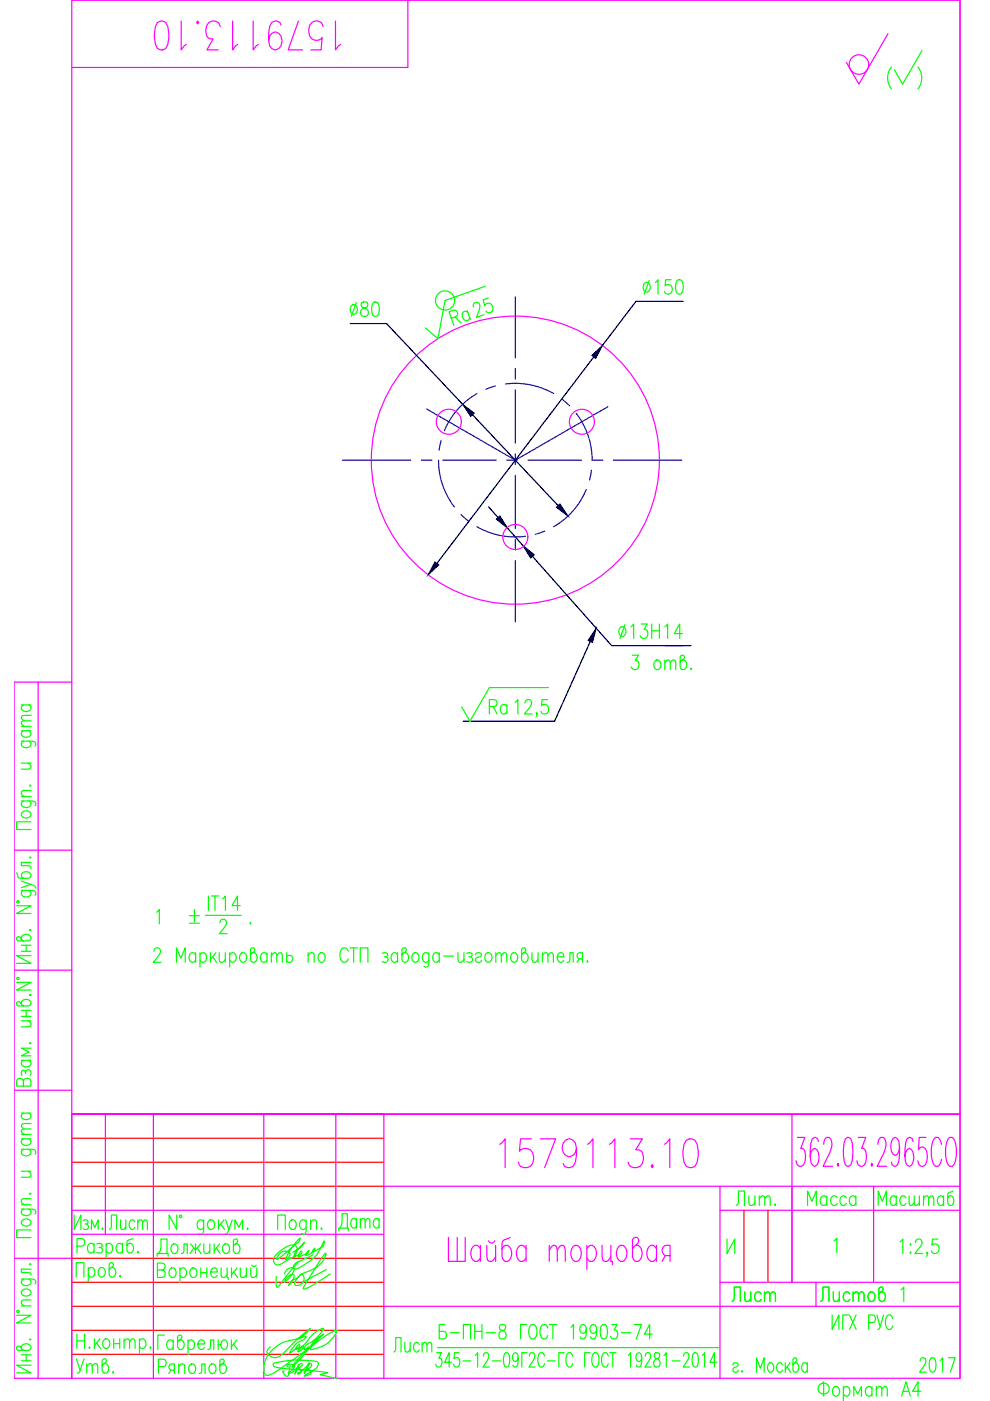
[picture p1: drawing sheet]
<svg xmlns="http://www.w3.org/2000/svg" width="210mm" height="297mm" viewBox="0 0 210 297" stroke-linecap="round" stroke-linejoin="round" font-family="sans-serif">
<defs><g id="words">
<g font-size="10.1" fill="#f0f">
<text x="31.4" y="11.6">1579113.10</text>
<text x="104.8" y="248.7">1579113.10</text>
</g>
<text font-size="8.4" fill="#0f0" x="187" y="20.1">( )</text>
<text font-size="7.1" fill="#0f0" x="70.6" y="262.1">Дата</text>
<g font-size="6.6" fill="#0f0">
<text x="73" y="68.4">80</text>
<text x="93.8" y="70.2">Ra</text>
<text x="132.6" y="143.2">3 отв.</text>
<text x="102.7" y="152.8">Ra</text>
<text x="32.1" y="197.2">1 %%P .</text>
<text x="154.9" y="256.8">Лит.</text>
<text x="170" y="256.8">Масса</text>
<text x="184.9" y="256.8">Масштаб</text>
<text x="154.2" y="277.3">Лист</text>
<text x="172.9" y="277.3">Листов</text>
<text x="82.2" y="287.9">Лист</text>
<text x="14.8" y="292.5">Утв.</text>
<text x="193.7" y="292.1">2017</text>
</g>
<g font-size="6.2" fill="#0f0">
<text x="135.1" y="63.5">150</text>
<text x="129.8" y="136.5">13H14</text>
<text x="21.9" y="261.8">Лист</text>
<text x="91.7" y="285">Б-ПН-8 ГОСТ 19903-74</text>
</g>
</g></defs>
<g fill="none" stroke="#f0f" stroke-width=".25">
<path d="M86.5 .1v14.2h-71.3M188.3 7.1l-6.2 10.7-2.6-4.6M203.5 .1v292.1M8.1 144.6v147.6M15.2 144.6h-12.2v147.6h200.5M3 180.3h12.2M3 205.7h12.2M3 231.1h12.2M22.3 236.2v25.5M32.5 236.2v56M55.9 236.2v56M71.2 236.2v56"/>
<path d="M81.4 236.2v56M167.9 236.2v35.7M203.5 236.2h-188.3h66.2h-66.2v56v-292.1h188.3v292.1M203.5 236.2h-188.3h188.3M15.2 256.6h66.2M81.4 251.5h122.1M152.7 256.6h50.8M152.7 251.5v40.7M169.1 241.2h1.5l-.8 2.3h.4a3.2 3.2 0 0 1 .2 3.5l-.5 .3h-.4l-.4-.3-.3-.9M173.5 242l-.1-.5-.5-.3h-.2l-.5 .3a10.4 10.4 0 0 0-.3 4.9l.3 .6 .6 .3a2.37 2.37 0 0 0 .7-2.9l-.3-.6-.5-.3-.5 .3-.3 .6-.1 .8M174.7 242.6a1.76 1.76 0 0 1 .5-1.4h.6a2.01 2.01 0 0 1 .4 2.3l-1.7 3.8h2M177.7 246.7l.1 .3-.1 .3-.2-.3z"/>
<path d="M179.2 241.5l.5-.3h.3l.4 .3a8.8 8.8 0 0 1 0 5.5l-.4 .3h-.3l-.5-.3a8.8 8.8 0 0 1 0-5.5zM182 241.2h1.6l-.9 2.3h.4a3.2 3.2 0 0 1 .2 3.5l-.5 .3a1.04 1.04 0 0 1-1.1-1.2M184.8 246.7l.2 .3-.2 .3-.1-.3zM185.2 251.5v20.4M186.1 242.6a1.68 1.68 0 0 1 .6-1.4h.6a1.98 1.98 0 0 1 .4 2.3l-1.7 3.8h2M190.7 243.2l-.1 .9-.3 .6-.6 .2a2.38 2.38 0 0 1-.7-2.9l.3-.5 .4-.3 .6 .3a8.1 8.1 0 0 1 0 5.5l-.4 .3h-.3l-.5-.3-.1-.6M193.6 242l-.1-.5-.5-.3h-.3l-.4 .3a10.7 10.7 0 0 0-.3 4.9l.3 .6 .6 .3a2.38 2.38 0 0 0 .7-2.9l-.3-.6-.6-.3-.4 .3-.3 .6-.1 .8M196.3 241.2h-1.4l-.2 2.6 .2-.3 .4-.3h.4a2.25 2.25 0 0 1 .9 2.3l-.1 .9-.3 .6-.5 .3h-.4l-.4-.3-.3-.9M199.6 242.6a1.26 1.26 0 0 0-1.3-1.4 5.6 5.6 0 0 0-.6 5.2l.6 .9a1.26 1.26 0 0 0 1.3-1.5M201.3 241.2a1.25 1.25 0 0 1 1.3 1.4 5.4 5.4 0 0 1-.7 4.7 1.25 1.25 0 0 1-1.3-1.5 5.4 5.4 0 0 1 .7-4.6zM3 266.8h12.2M15.2 261.7h66.2"/>
<path d="M81.4 277h122.1M95.1 262.3v5.1h3.5v-5.1M96.9 262.3v5.1M101.9 264.8l-.7-.8h-.5a2.09 2.09 0 0 0 0 3.4h.5l.7-.7M101.9 264v3.4M103.2 264v2.5l.2 .7 .3 .2h.5l.9-.9M103.6 263.1l.5 .5h.3l.5-.5M105.1 264v3.4M108.1 262.3l-1.5 .8-.2 .5v2.9a.93 .93 0 0 0 .6 .8 .93 .93 0 0 0 1-.1 2.18 2.18 0 0 0-.4-3.2h-.5l-.7 .8M111.5 264.8l-.7-.8h-.5a2.11 2.11 0 0 0 0 3.4h.5l.7-.7M111.5 264v3.4M116.5 265l.8-1h.3l.4 .3 .2 .7v2.4"/>
<path d="M116.5 264v3.4M118.2 265l.8-1h.3l.4 .3 .1 .7v2.4M121.5 264.3l.4-.3h.5a2.11 2.11 0 0 1 0 3.4h-.5a2.17 2.17 0 0 1-.4-3.1zM124.4 264.8l.7-.8h.5a2.11 2.11 0 0 1 0 3.4h-.5l-.7-.7M124.4 264v5.1M127.7 264v2.5l.1 .7 .4 .2h.5l.8-.9M129.5 264v3.4h.4v.8M131.2 264.3l.4-.3h.5a2.09 2.09 0 0 1 0 3.4h-.5a2.18 2.18 0 0 1-.4-3.1zM134.8 264h.5a2.11 2.11 0 0 1 0 3.4 1.02 1.02 0 0 1-1.2-.9v-3.7l.5-.5h.5l.2 .3a1.25 1.25 0 0 1-.9 1.7l-.3 .5M139.2 264.8l-.7-.8h-.5a2.09 2.09 0 0 0 0 3.4h.5l.7-.7M139.2 264v3.4M141.1 266.2l-.7 1.2"/>
<path d="M142.1 266.2h-1a1.21 1.21 0 0 1-.7-1.1 1.21 1.21 0 0 1 .7-1.1h1v3.4M152.7 271.9h50.8"/>
<circle cx="182.1" cy="13.7" r="2.07"/>
<circle cx="95.2" cy="89.4" r="2.65"/>
<circle cx="109.3" cy="97.6" r="30.5"/>
<circle cx="123.4" cy="89.4" r="2.65"/>
<circle cx="109.3" cy="113.8" r="2.65"/>
</g>
<g fill="none" stroke="#00f" stroke-width=".25">
<path d="M109.3 62.9v13M109.3 78.1v2.3M72.6 97.6h14.5M89.3 97.6h2.3M93 97.6a16.2 16.2 0 0 0 3.3 9.9M93.5 93.4l-.4 2M93.9 97.6h11.3M101.1 83.5a16.2 16.2 0 0 0-6.9 7.8M105 81.8l-2 .7M107.1 81.4a16.1 16.1 0 0 1 10.3 2.1M107.5 97.6h2.2M109.3 82.7v11.3"/>
<path d="M109.3 96.2v2.3M112 97.6h11.3M119.2 84.6l1.6 1.4M122.2 87.6a16.4 16.4 0 0 1 3.4 10h2.2M125.4 99.7l-.4 2.1M128.9 86.2l-19.6 11.4-18.8-10.9M130.1 97.6h14.4M97.7 109.1l1.6 1.4M101.1 111.7a16.1 16.1 0 0 0 10.3 2M109.3 100.8v11.3M109.3 114.3v2.3M109.3 118.9v12.9"/>
<path d="M115.5 112.6l-2 .7M124.3 103.8a16.3 16.3 0 0 1-6.9 7.9"/>
</g>
<path d="M74.3 68.6h7.6l16.2 17.1M125.9 75.7l-33.3 43.8M144.9 63.9h-10.1l-7.1 9.3M100.2 87.9l18.1 19.3M103.6 107.5l2 2.2M107.6 112l3.3 3.7M112.9 118l16.8 18.9h15M125.2 136l-7.6 16.9h-19.4" fill="none" stroke="#000" stroke-width=".25"/>
<g fill="none" stroke="#0f0" stroke-width=".25">
<path d="M102.9 60.7l-8.5 3-1.5 8.1-2.7-2.3M103.5 63.2l-1.1 .3 .4 1.3a.89 .89 0 0 1 1-.5 .89 .89 0 0 1 .7 .8 .83 .83 0 0 1-.4 1.1 .83 .83 0 0 1-1.1-.2M4.5 157.1l2.8 .2 .3 .3-.2 .6M4.5 154.9h2.1M4.5 154h2.1M4.5 149.5h2.1M5 157.1a.68 .68 0 0 0-.5 .7 .68 .68 0 0 0 .5 .6 1.02 1.02 0 0 0 1.6-.8l-.5-.5M5 154.9a.68 .68 0 0 0-.5 .7 .68 .68 0 0 0 .5 .6 .92 .92 0 0 0 1.1 .1 .92 .92 0 0 0 .3-1.1l-.3-.3M5 149.5a.68 .68 0 0 0-.5 .6 .68 .68 0 0 0 .5 .6 .92 .92 0 0 0 1.1 .1 .92 .92 0 0 0 .3-1.1l-.3-.2M6.6 152.8l-1.9 .1-.2 .5 .6 .6M6.6 151.7l-1.9 .1-.2 .4 .6 .6M111.3 149.1l.2-.6 .7-.2a.95 .95 0 0 1 .2 1.6l-1.2 1.5h1.6"/>
<path d="M113.9 151.2l-.1 .2-.2-.2 .2-.1a.64 .64 0 0 1-.2 .9M116.1 148.3h-1.2l-.1 1.3a.89 .89 0 0 1 1.1-.1 .89 .89 0 0 1 .4 1 .83 .83 0 0 1-.7 .9 .83 .83 0 0 1-.9-.6M116.3 145.8h-12.5l-4.2 7.1-1.7-3M4.5 169.8l2.8 .1 .3 .4-.2 .6M4.5 168.9h2.1M4.5 161.8h2.1M4.7 172.3a1.09 1.09 0 0 1 1.1-.4 1.09 1.09 0 0 1 .8 .9 1.07 1.07 0 0 1-1.2 .6 1.07 1.07 0 0 1-.9-.9zM5 169.8a.68 .68 0 0 0-.5 .7 .68 .68 0 0 0 .5 .6 1.02 1.02 0 0 0 1.6-.8l-.5-.5M6 161.8l.6 .6-.2 .6-1.9 .1M6.3 166.6l.1-.2 .2 .2-.2 .1zM6.6 174.2h-3.1v1.7h3.1M6.6 167.6l-1.9 .1-.2 .6 .6 .6"/>
<path d="M3.5 192h3.1l-3.1 1.7h3.1M3.5 185.1l.4 1 2.1 .1a.66 .66 0 0 0 .6-.6 .66 .66 0 0 0-.5-.7 .93 .93 0 0 0-1.1 0 .93 .93 0 0 0-.3 1.1l.3 .2M4.5 199a1.02 1.02 0 0 1 1-.9 1.02 1.02 0 0 1 1.1 .9l-.6 .5h-2.2l-.3-.4v-.3l.4-.2 .3 .1 .8 .8M4.5 188.8l2.8 .1 .3 .3-.2 .6M4.5 186.8l2.1 .7-2.1 .7M5 188.8a.68 .68 0 0 0-.5 .6 .68 .68 0 0 0 .5 .7 1.02 1.02 0 0 0 1.6-.9l-.5-.4M6.3 197.2l.1-.2 .2 .2-.2 .1zM6.3 181.8l.1-.1 .2 .1-.2 .1zM6.6 187.5l.5 .2 .5 .6M6.6 182.8h-2.1v.7l1.9 .2 .2 .4M3.5 208.3h3.1l-3.1 1.6h3.1M4.5 212.8a1.02 1.02 0 0 1 1-.9 1.02 1.02 0 0 1 1.1 .9l-.6 .5h-2.2l-.3-.4v-.3l.4-.2 .3 .1 .8 .8"/>
<path d="M4.5 216.4h2.1M4.5 214.2h2.1M4.5 215.5h2.1M4.5 200.4h2.1M4.5 201.7h2.1M5.5 200.4v1.3M5.5 214.2v1.3M6 216.4l.6 .6-.2 .6-1.9 .1M6.3 211l.1-.2 .2 .2-.2 .1zM6.6 202.6h-3.1l3.1 1.7h-3.1M32.6 201.7l.3-.6 .7-.1a.96 .96 0 0 1 .1 1.6l-1.2 1.4h1.7M37.4 204v-3l.9 2.2 1-2.2v3"/>
<path d="M41.5 202.4a.68 .68 0 0 0-.7-.4 .68 .68 0 0 0-.6 .4 .92 .92 0 0 0-.1 1.2 .92 .92 0 0 0 1.1 .3l.3-.3M41.5 202v2M42.4 202.4a.68 .68 0 0 1 .6-.4 .68 .68 0 0 1 .7 .4 1.02 1.02 0 0 1-.8 1.6l-.5-.4M42.4 202v3M44.6 202v2M45.1 202.9l.8 1.1M45.8 202l-1.2 1.4M46.5 202l.1 1.9 .6 .1 .6-.6M47.8 202v2M48.7 202.4a.68 .68 0 0 1 .6-.4 .68 .68 0 0 1 .7 .4 1.02 1.02 0 0 1-.8 1.6l-.5-.4M48.7 202v3M51.1 202.1a.65 .65 0 0 1 1.1 .3 1.02 1.02 0 0 1-.8 1.6 1.2 1.2 0 0 1-.3-1.9z"/>
<path d="M53.6 202a1.02 1.02 0 0 1 .9 1 1.02 1.02 0 0 1-.9 1l-.5-.6v-2.1l.4-.3h.3l.2 .4-.1 .3-.8 .7M56.6 202.4a.68 .68 0 0 0-.6-.4 .68 .68 0 0 0-.7 .4 .92 .92 0 0 0 0 1.2 .92 .92 0 0 0 1.1 .3l.2-.3M56.6 202v2M57.5 202.6l.6-.6 .5 .1 .1 1.9M57.5 202v2M58.7 202.6l.6-.6 .4 .1 .2 1.9M60.8 202.9a.75 .75 0 0 1 1.2 0 .75 .75 0 0 1-.4 1.1h-.5l-.3-.3M60.8 202v2M65.3 202.6l.6-.6 .6 .1 .1 1.9M65.3 202v2M67.8 202.1a.65 .65 0 0 1 1 .3 1.02 1.02 0 0 1-.8 1.6 1.2 1.2 0 0 1-.2-1.9zM73.8 201.7a.82 .82 0 0 0-.8-.8 .82 .82 0 0 0-.8 .8 1.93 1.93 0 0 0 .6 2.3 .87 .87 0 0 0 1-.7"/>
<path d="M74.2 201h1.6M75 201v3M76.4 204v-3h1.6v3M81 202.1a.74 .74 0 0 1 1.2 .3l-.3 .5h-.4M81.9 202.9a.6 .6 0 0 1 .4 .5 .6 .6 0 0 1-.4 .6l-.9-.1M84.3 202.4a.68 .68 0 0 0-.6-.4 .68 .68 0 0 0-.7 .4 .92 .92 0 0 0 0 1.2 .92 .92 0 0 0 1.1 .3l.2-.3M84.3 202v2M85.7 202a1.02 1.02 0 0 1 .9 1 1.02 1.02 0 0 1-.9 1l-.5-.6v-2.1l.4-.3h.3l.3 .4-.2 .3-.8 .7M87.7 202.1a.65 .65 0 0 1 1 .3 1.02 1.02 0 0 1-.8 1.6 1.2 1.2 0 0 1-.2-1.9zM90.9 202.4a.68 .68 0 0 0-.6-.4 .68 .68 0 0 0-.6 .4 1.02 1.02 0 0 0 .8 1.6l.4-.4M90.9 202l-.1 2.8-.3 .2-.6-.1M93.1 202.4a.67 .67 0 0 0-.6-.4 .67 .67 0 0 0-.6 .4 1.02 1.02 0 0 0 .8 1.6l.4-.4"/>
<path d="M93.1 202v2M94.1 202.7h2.1M97.1 202l.1 1.9 .6 .1 .6-.6M98.4 202v2M99 202.1a.74 .74 0 0 1 1.1 .3l-.3 .5h-.4M99.8 202.9a.6 .6 0 0 1 .4 .5 .6 .6 0 0 1-.4 .6l-.8-.1M100.8 202.4a.68 .68 0 0 1 .7-.4 .68 .68 0 0 1 .6 .4l-.4 .5-.5 .1a.56 .56 0 0 0-.3 .9 .73 .73 0 0 0 1.2-.3M103.1 202.1a.65 .65 0 0 1 1.1 .3 1.02 1.02 0 0 1-.8 1.6 1.2 1.2 0 0 1-.3-1.9zM105.1 202.6l.6-.6 .5 .1 .1 1.9M105.1 202v2M106.3 202.6l.6-.6 .4 .1 .2 1.9M108.6 202.1a.64 .64 0 0 1 1.1 .3 1.02 1.02 0 0 1-.9 1.6 1.2 1.2 0 0 1-.2-1.9z"/>
<path d="M111.1 202a1.02 1.02 0 0 1 .9 1 1.02 1.02 0 0 1-.9 1l-.5-.6v-2.1l.3-.3h.4l.2 .4-.1 .3-.8 .7M112.8 202l.1 1.9 .6 .1 .6-.6M114.1 202v2M115 202.6l.6-.6 .5 .1 .1 1.9M115 202v2M116.2 202.6l.6-.6 .4 .1 .1 1.9M118.2 202.9h1.3a.68 .68 0 0 0-.4-.9 .68 .68 0 0 0-.8 .4 1.02 1.02 0 0 0 .8 1.6l.4-.4M120.2 204l.5-.1 .1-1.9h.7v2M122.8 203.3l-.5 .7M123.5 203.3l-.9-.1a.68 .68 0 0 1 .2-1.2h.7v2M124.6 203.7l.1 .2-.1 .1-.2-.1zM4.5 224.8h2.1"/>
<path d="M4.5 236h2.1M5 236a.68 .68 0 0 0-.5 .6 .68 .68 0 0 0 .5 .7 .92 .92 0 0 0 1.1 0 .92 .92 0 0 0 .3-1.1l-.3-.2M5 229.2a.75 .75 0 0 0-.8-.6 .75 .75 0 0 0-.7 .6v1.1h3.1v-1.1a.83 .83 0 0 0-.8-.6 .83 .83 0 0 0-.8 .6v1.1M5 224.8l-.5 .5a1.02 1.02 0 0 0 1 .9 1.02 1.02 0 0 0 1.1-.9l-.5-.5M5.4 227.2a.6 .6 0 0 1 .6-.4 .6 .6 0 0 1 .6 .4l-.2 .9M5.4 227.6v-.4l-.4-.3a.73 .73 0 0 0-.3 1.2M6.3 221.2l.1-.1 .2 .1-.2 .1zM6.6 239.4l-1.9 .1-.2 .4 .6 .6M6.6 238.2l-1.9 .1-.2 .5 .6 .6M6.6 222.2h-2.1l1.6 .9-1.6 .8h2.1M4.5 256.3l2.8 .2 .3 .3-.2 .6M4.5 243.7l2.8 .1 .3 .3-.2 .6"/>
<path d="M4.5 255.4h2.1M4.5 248.3h2.1M4.5 241.5h2.1M4.5 240.5h2.1M4.7 258.8a1.09 1.09 0 0 1 1.1-.3 1.09 1.09 0 0 1 .8 .9 1.07 1.07 0 0 1-1.2 .6 1.07 1.07 0 0 1-.9-1zM5 256.3a.68 .68 0 0 0-.5 .7 .68 .68 0 0 0 .5 .6 1.02 1.02 0 0 0 1.6-.8l-.5-.5M5 243.7a.68 .68 0 0 0-.5 .6 .68 .68 0 0 0 .5 .6 1.02 1.02 0 0 0 1.6-.8l-.5-.4M5 241.5a.68 .68 0 0 0-.5 .6 .68 .68 0 0 0 .5 .6 .92 .92 0 0 0 1.1 .1 .92 .92 0 0 0 .3-1.1l-.3-.2M6 248.3l.6 .6-.2 .6-1.9 .1M6.3 253.1l.1-.1 .2 .1-.2 .1zM6.6 254.1l-1.9 .2-.2 .5 .6 .6M15.7 257.6v3.1l1.4-3.1v3.1"/>
<path d="M17.7 258.8a.61 .61 0 0 1 1 .3l-.3 .4h-.3M18.4 259.5a.62 .62 0 0 1 .4 .6 .62 .62 0 0 1-.4 .6l-.7-.2M37.5 257.6v3.1l-1.6-3.1v3.1M43.2 259.1l-.3-.3a.65 .65 0 0 0-1 .3 1.03 1.03 0 0 0 .8 1.6l.5-.5M43.2 258.6l-.1 2.8-.4 .3-.6-.2M44.3 258.8a.65 .65 0 0 1 1.1 .3 1.03 1.03 0 0 1-.8 1.6 1.2 1.2 0 0 1-.3-1.9zM46.3 258.6v2.1M46.8 259.5l.8 1.2M47.5 258.6l-1.2 1.5M47.8 258.6l.7 2.1 .7-2.1M61.6 258.8a.65 .65 0 0 1 1.1 .3 1.03 1.03 0 0 1-.8 1.6 1.2 1.2 0 0 1-.3-1.9zM64.9 259.1l-.2-.3a.65 .65 0 0 0-1.1 .3 1.03 1.03 0 0 0 .8 1.6l.5-.5"/>
<path d="M64.9 258.6l-.1 2.8-.4 .3-.5-.2M65.8 259.2l.6-.6 .6 .2 .1 1.9M65.8 258.6v2.1M3.5 278.9h3.1l-3.1 1.6h3.1M4.5 271.2l2.8 .1 .3 .3-.2 .6M4.5 276.9h2.1M4.7 273.6a1.09 1.09 0 0 1 1.1-.3 1.09 1.09 0 0 1 .8 .9 1.07 1.07 0 0 1-1.2 .6 1.07 1.07 0 0 1-.9-.9zM5 271.2a.68 .68 0 0 0-.5 .6 .68 .68 0 0 0 .5 .7 1.02 1.02 0 0 0 1.6-.9l-.5-.4M6.3 268l.1-.1 .2 .1-.2 .2zM6.6 260.8h-3.1v1.6h3.1M6.6 275.6l-1.9 .1-.2 .6 .6 .6M6.6 269.1h-2.1v.7l1.9 .1 .2 .5"/>
<path d="M16.2 270.8v-3.1h1.6v3.1M16.3 264.2h1.1a.83 .83 0 0 0 .6-.8 .83 .83 0 0 0-.6-.8h-1.1v3.1M18.7 269.2a.68 .68 0 0 1 .7-.5 .68 .68 0 0 1 .6 .5 1.02 1.02 0 0 1-.8 1.6l-.5-.5M18.7 268.7v3.1M19.4 260.7v-2.1l.7 1.6 .7-1.6v2.1M19.9 264.1l-.4-.5a1.02 1.02 0 0 0-1 1 1.02 1.02 0 0 0 1 1.1l.4-.5M19.9 263.6v2.1M20.5 263.8a.73 .73 0 0 1 1.2 .3l-.4 .4h-.3M21.2 268.9a.65 .65 0 0 1 1 .3 1.02 1.02 0 0 1-.8 1.6 1.2 1.2 0 0 1-.2-1.9zM21.3 264.5a.6 .6 0 0 1 .5 .6 .6 .6 0 0 1-.5 .6l-.8-.2M22.5 264.1l.5-.5a1.02 1.02 0 0 1 .9 1 1.02 1.02 0 0 1-.9 1.1l-.5-.5M22.5 263.6v3.1"/>
<path d="M23.6 268.7a1.02 1.02 0 0 1 1 1.1 1.02 1.02 0 0 1-1 1l-.5-.6v-2.2l.4-.3h.3l.3 .5-.1 .2-.9 .8M25.5 270.5l.1 .1-.1 .2-.1-.2zM26 264.1l-.5-.5a1.03 1.03 0 0 0-.9 1 1.03 1.03 0 0 0 .9 1.1l.5-.5M26 263.6v2.1M28.1 262.6l-1.1 .4-.1 2.1a.66 .66 0 0 0 .6 .6 .66 .66 0 0 0 .7-.5 1.03 1.03 0 0 0-.8-1.6l-.5 .5M29.2 265.4l.2 .1-.2 .2-.1-.2zM33.3 266.3v-.5h2.3v.5M33.4 269.2h1a.83 .83 0 0 1 .6 .8 .83 .83 0 0 1-.6 .8h-1v-3h1a.74 .74 0 0 1 .6 .7 .74 .74 0 0 1-.6 .7M33.5 265.8a3.1 3.1 0 0 0 .6-3.1h1.3v3.1M36.2 269a.65 .65 0 0 1 1 .2 1.02 1.02 0 0 1-.8 1.6 1.19 1.19 0 0 1-.2-1.8zM36.6 263.9a.65 .65 0 0 1 1 .3 1.03 1.03 0 0 1-.8 1.6 1.2 1.2 0 0 1-.2-1.9zM38.2 269.2a.68 .68 0 0 1 .6-.4 .68 .68 0 0 1 .6 .4 1.02 1.02 0 0 1-.8 1.6l-.4-.4"/>
<path d="M38.2 268.8v3.1M38.4 265.8l.5-.2 .1-1.9h.7v2.1M40.4 263.7l1.1 1.3 1-1.3M40.6 269a.65 .65 0 0 1 1 .2 1.02 1.02 0 0 1-.8 1.6 1.19 1.19 0 0 1-.2-1.8zM41.1 264.6l-.8 1.2M41.5 263.7v2.1M41.8 264.6l.8 1.2M42.6 269.8h1.2M42.6 268.8v2M43.2 263.7l.1 1.9 .6 .2 .6-.6M43.8 268.8v2M44.5 263.7v2.1"/>
<path d="M44.7 269.7h1.4a.68 .68 0 0 0-.5-.8 .68 .68 0 0 0-.8 .3 1.02 1.02 0 0 0 .8 1.6l.5-.4M45.4 263.7v2.1M45.9 264.6l.8 1.2M46.6 263.7l-1.2 1.5M46.9 268.8l.1 1.9 .6 .1 .6-.5M47.5 263.9a.65 .65 0 0 1 1.1 .3 1.03 1.03 0 0 1-.9 1.6 1.2 1.2 0 0 1-.2-1.9zM48.2 268.8v2h.2v.5M48.5 260.7l-.2 .6-.6 .4M49.1 268.8v2M49.6 269.7l.8 1.1M49.8 260.7v-2.1l.8 1.6 .8-1.6v2.1M50 263.7a1.02 1.02 0 0 1 .9 1 1.02 1.02 0 0 1-.9 1.1l-.5-.6v-2.2l.3-.3h.4l.2 .4-.1 .3-.8 .8"/>
<path d="M50.2 268.8l-1.1 1.5M50.9 268.8l.2 1.9 .5 .1 .6-.5M52.2 268.8v2M52.5 260.4l.1 .1-.1 .2-.1-.2zM53.2 268.8l.1 1.9 .6 .1 .5-.5M53.4 268.2a.5 .5 0 0 0 .5 .3 .5 .5 0 0 0 .4-.3M54.4 268.8v2M58.9 260.7v-3.1h1.6v3.1M59.5 265.6a1.23 1.23 0 0 1 2 .4l-.6 .9-.2 .2-.1-.1a11.9 11.9 0 0 1 3-4.5l-.4 .9-3.6 3-.9 .6 .2-.6zM60.3 270.1a1.52 1.52 0 0 1 2-1.2 4.5 4.5 0 0 1-1.9 2.9h-.1a1.96 1.96 0 0 1 1.9-1.5h.1a2.81 2.81 0 0 1-1.1 2.2l.5-.8 1.3-.7 .5-.5a.46 .46 0 0 1 .6-.3 .46 .46 0 0 1 .3 .5 1.35 1.35 0 0 1-.4 1.5 1.35 1.35 0 0 1-1.5 .1 3.2 3.2 0 0 1 2.1-2.5 5.9 5.9 0 0 0 4.5-3.8l-.1-.3-1.7 2.4-2.9 4.7-.1 .4 .1 .1a11.5 11.5 0 0 0 4.1-2.2l1.6-1M62.1 265.5a4.6 4.6 0 0 0 2.5-2.1l-.3 .2a5.6 5.6 0 0 0-2.1 3l.1 .1a2.47 2.47 0 0 0 .5-2.4 1.79 1.79 0 0 0-2.4 .2l-1.7 1.4a1.26 1.26 0 0 0-.7 1.2 1.26 1.26 0 0 0 .8 1.1 5.5 5.5 0 0 0 2.6-1.3l2.3-1 .3-.2-.1-.4-.5 .6-.2 .5 1.3-.4a1.01 1.01 0 0 0 1-.9l-.3 .3a.58 .58 0 0 0-.3 .8 2.28 2.28 0 0 0 1.9-1.6l-.6 .9 1.3-.7a1.48 1.48 0 0 0 1.2-1.7v.1a9.2 9.2 0 0 1-6.3 5.9l-.2-.3a1.45 1.45 0 0 1 1.3-1.4l2.8-1.3M63.4 267.4l-4.6 5.5-.3-.8 .1-1.4"/>
<path d="M68.2 260.4l.1 .1-.1 .2-.1-.2zM69.2 269.2l-5.2 2.8M154.1 262.7v3.1l1.7-3.1v3.1M176.4 278.8v3.1l1.5-3.1v3.1M176.8 263.1l.6-.6v3.1M179.9 278.8h-1.2v3.1M180.1 278.8l1.4 3.1M181.5 278.8l-1.4 3.1M185.9 278.8l.7 2.5M187.3 278.8l-.8 2.8-.4 .3M189.3 279.5a.71 .71 0 0 0-.7-.7 .71 .71 0 0 0-.8 .7 2.09 2.09 0 0 0 .6 2.4 .78 .78 0 0 0 .9-.8M190.8 263.3l.6-.6v3.1"/>
<path d="M191 273.5l.6-.6v3M193.1 263.7l.1 .2-.1 .1-.2-.1zM193.1 265.5l.1 .1-.1 .2-.2-.2zM194.1 263.4l.2-.5 .7-.2a.95 .95 0 0 1 .1 1.6l-1.1 1.5h1.6M196.7 265.6l-.2 .2-.1-.2 .1-.1a.65 .65 0 0 1-.1 .8M198.9 262.7h-1.2l-.1 1.3a.89 .89 0 0 1 1.1-.2 .89 .89 0 0 1 .4 1.1 .83 .83 0 0 1-.7 .9 .83 .83 0 0 1-.9-.6M4.5 285.8a1.02 1.02 0 0 1 1-.9 1.02 1.02 0 0 1 1.1 .9l-.6 .5h-2.2l-.3-.3v-.4l.4-.2 .3 .1 .8 .8M4.5 287.2h2.1M4.5 288.5h2.1M5.5 287.2v1.3M6.3 284l.1-.1 .2 .1-.2 .1zM6.6 289.5h-3.1l3.1 1.6h-3.1"/>
<path d="M16.3 282.8v3.1M16.3 284.3h1.6M17.9 282.8v3.1M20 283.9v2M20.5 284.7l.8 1.2M21.2 283.9l-1.2 1.4M22.1 284a.82 .82 0 0 1 1 .1 .82 .82 0 0 1 .2 .9 .82 .82 0 0 1-.9 .9 1.19 1.19 0 0 1-.3-1.9zM24.1 283.9v2M25.4 283.9v2M26.3 284.4l.6-.5 .5 .1 .1 1.9M26.3 283.9v2M27.5 284.4l.6-.5 .4 .1 .1 1.9"/>
<path d="M29.6 284.3l.4-.4a1.02 1.02 0 0 1 1 1 1.02 1.02 0 0 1-1 1l-.4-.4M29.6 283.9v3M31.9 285.6l.1 .2-.1 .1-.1-.1zM33.6 289.8h1a.83 .83 0 0 0 .7-.8 .83 .83 0 0 0-.7-.8h-1v3M34.9 283.1h-1.4v3M36.3 290.5l-.5 .7M36.7 284.5a.68 .68 0 0 0-.6-.4 .68 .68 0 0 0-.7 .4 .93 .93 0 0 0 0 1.2 .93 .93 0 0 0 1.1 .3l.2-.3M36.7 284.1v2M37 290.5h-.7l-.3-.2a.68 .68 0 0 1 .3-1.1h.7v2M37.9 289.8l.6-.6 .6 .1 .1 1.9M37.9 289.2v2M38.1 284.1a1.02 1.02 0 0 1 1 1 1.02 1.02 0 0 1-1 1l-.4-.6v-2.1l.3-.3h.4l.2 .4-.1 .3-.8 .7"/>
<path d="M39.9 284.5l.4-.4a1.02 1.02 0 0 1 1 1 1.02 1.02 0 0 1-1 1l-.4-.4M39.9 284.1v3M40.3 289.3a.82 .82 0 0 1 1 .1 .82 .82 0 0 1 .2 .9 .82 .82 0 0 1-.9 .9 1.19 1.19 0 0 1-.3-1.9zM42 285h1.3a.68 .68 0 0 0-.4-.9 .68 .68 0 0 0-.8 .4 1.02 1.02 0 0 0 .8 1.6l.4-.4M42.2 291.2l.5-.1 .1-1.9h.7v2M44 286.1l.5-.1 .1-1.9h.7v2M44.6 289.3a.82 .82 0 0 1 1 .1 .82 .82 0 0 1 .2 .9 .82 .82 0 0 1-.9 .9 1.19 1.19 0 0 1-.3-1.9zM46.3 285.1h.5a.89 .89 0 0 1 .9-1 1.09 1.09 0 0 1 .5 1.1 1.09 1.09 0 0 1-.8 .9 1 1 0 0 1-.6-1M46.3 284.1v2M47.1 289.2a1.02 1.02 0 0 1 .9 1 1.02 1.02 0 0 1-.9 1l-.5-.6v-2.2l.4-.2h.3l.3 .4-.2 .3-.8 .7M49.1 284.1v2M49.5 285l.8 1.1"/>
<path d="M50.2 284.1l-1.1 1.4M61.2 289.8l-.4-.2a1 1 0 0 1 1.6 .2l-.5 .7-.8 .5 .1 .1a2.77 2.77 0 0 0 2.1-1.7l.1-.1-.9 2 .3-.7a2.13 2.13 0 0 1 1-1.5l.3 .1a.92 .92 0 0 1-.9 .9 .62 .62 0 0 1 .7 .7 .62 .62 0 0 1-.8 .5v-.1a6.8 6.8 0 0 0 2.4-2.2l-1 2.2 1.1-2a.35 .35 0 0 1 .5 .1 .35 .35 0 0 1-.1 .5l-.5 .3-.5 .1 .5 .2 .3 .2a.54 .54 0 0 1 .1 .7 .54 .54 0 0 1-.6 .2l-.8 .3 2.4-1.6 .5-.6a.68 .68 0 0 0 0-.8 .68 .68 0 0 0-.8-.2 19.6 19.6 0 0 0-8.6 .5 .52 .52 0 0 0 .5 .8l1.4 .2 9.3 .9 .3 .1-1.6 .4 3.4 .7M61.5 289.5l-.3 1.6a.55 .55 0 0 1-.3 .7l-.5-.3-.4-.6 .3-.2M63 284l1.9-.6-.3 .5a5.8 5.8 0 0 0-3.2 3l1.8-1.2a.28 .28 0 0 0 .4-.3 .28 .28 0 0 0-.4-.3l-.5 .6a.23 .23 0 0 0 0 .4 .23 .23 0 0 0 .4-.1l1.2-.6a1.36 1.36 0 0 1-1.2 1.2l1.6-1.7a7.6 7.6 0 0 1 3.8-3.3l.1 .1a9.1 9.1 0 0 1-3.8 3.6l-.3 .8 1-.5-2.6 2.9-1 1.4 1.1-1 2.3-2.8a8.6 8.6 0 0 1 3.3-3.2l-.2 .2a9.5 9.5 0 0 0-2.6 2.9l.1 .1a6.3 6.3 0 0 0 5.5-4 10.6 10.6 0 0 0-4.2 2.5l-7.3 5.3-2.5 1.5a.91 .91 0 0 1-1.1 .1 .91 .91 0 0 1-.4-1.1 6.8 6.8 0 0 1 6.4-6.3 6 6 0 0 0 3.5-2.4h-.1a47.6 47.6 0 0 0-6.1 5.7 1.78 1.78 0 0 1-3-1l.7-.8M92.8 285.7h60M95.7 288.8h-1.4l.9-2v3M97.3 286.8h-.9l-.1 1.3a.62 .62 0 0 1 .6-.3 .62 .62 0 0 1 .5 .4 1.02 1.02 0 0 1-.8 1.6l-.2-.1-.2-.4M98.2 288.5h1.7M100.8 287.4l.5-.6v3M102.5 287.5l.1-.4a.65 .65 0 0 1 .9-.1 .65 .65 0 0 1 0 1l-1.1 1.8h1.3M104.4 288.5h1.7M107 286.9l.5-.1a1.64 1.64 0 0 1 .6 1.7l-.3 1.2-.5 .1a1.62 1.62 0 0 1-.5-1.7z"/>
<path d="M109.9 287.8l-.3 .7-.3 .2a1 1 0 0 1-.7-1 1 1 0 0 1 .7-.9l.3 .1a3.1 3.1 0 0 1 0 2.8l-.5 .1-.3-.1-.1-.3M111.8 286.8h-1.2v3M112.2 287.5l.1-.4a.65 .65 0 0 1 1-.1 .65 .65 0 0 1 0 1l-1.2 1.8h1.4M115.5 287.5a.67 .67 0 0 0-.7-.7 .67 .67 0 0 0-.7 .7 2.14 2.14 0 0 0 .5 2.3 .72 .72 0 0 0 .9-.7M116 288.5h1.7M119.6 286.8h-1.1v3M121.4 287.5a.67 .67 0 0 0-.6-.7 .67 .67 0 0 0-.7 .7 2.18 2.18 0 0 0 .5 2.3 .73 .73 0 0 0 .8-.7M125.1 286.8h-1.1v3M125.9 286.9l.1-.1a.74 .74 0 0 1 .9 .7 2.14 2.14 0 0 1-.5 2.3 .72 .72 0 0 1-.8-.7 2.58 2.58 0 0 1 .3-2.2zM129 287.5l-.1-.3a.63 .63 0 0 0-.8-.4 2.23 2.23 0 0 0 0 3 .71 .71 0 0 0 .9-.7M129.9 286.8v3M133.2 287.4l.5-.6v3"/>
<path d="M136.1 287.8l-.3 .7-.3 .2a1 1 0 0 1-.7-1 1 1 0 0 1 .7-.9l.3 .1a3.2 3.2 0 0 1 0 2.8l-.5 .1-.3-.1-.1-.3M136.8 287.5l.1-.4a.65 .65 0 0 1 1-.1 .65 .65 0 0 1 0 1l-1.2 1.8h1.3M138.8 286.9a.75 .75 0 0 0 .6 1.2 .89 .89 0 0 1 .6 1 .89 .89 0 0 1-.9 .7 1.02 1.02 0 0 1-.5-1.1 1.02 1.02 0 0 1 1-.7 .64 .64 0 0 0 .1-1 .64 .64 0 0 0-.9-.1zM140.8 287.4l.5-.6v3M142.5 288.5h1.7M144.9 287.5l.1-.4a.65 .65 0 0 1 1-.1 .65 .65 0 0 1 0 1l-1.1 1.8h1.3M147 286.9l.5-.1a1.62 1.62 0 0 1 .6 1.7l-.3 1.2-.5 .1a1.64 1.64 0 0 1-.6-1.7zM148.9 287.4l.5-.6v3M151.9 288.8h-1.4l1-2v3M155.4 289.4a.57 .57 0 0 1 .6-.5 .57 .57 0 0 1 .5 .5l-.1 .2-.7 .3a.59 .59 0 0 0-.2 .9 .6 .6 0 0 0 1-.3M157.3 290.7v.3zM160.4 291v-3.1l.8 2.2 .8-2.2v3.1"/>
<path d="M163 289.1l.5-.2a1.26 1.26 0 0 1 0 2.1h-.3a1.3 1.3 0 0 1-.2-1.9zM165.9 289.4l-.4-.5h-.3a1.26 1.26 0 0 0 0 2.1h.3l.4-.5M166.5 288.9v2.1M166.9 289.8l.7 1.2M167.5 288.9l-1 1.5M168.5 288.9h.3a1.26 1.26 0 0 1 0 2.1 .61 .61 0 0 1-.7-.6v-2.2l.3-.3 .4 .1a.75 .75 0 0 1-.5 1.1l-.2 .3M171.2 289.4l-.4-.5h-.3a1.26 1.26 0 0 0 0 2.1h.3l.4-.5M171.2 288.9v2.1M174.6 293v3M176.8 294.1a.65 .65 0 0 1 1.1 .3 1.03 1.03 0 0 1-.8 1.6 1.2 1.2 0 0 1-.3-1.9zM178.8 294.4a.68 .68 0 0 1 .7-.5 .68 .68 0 0 1 .6 .5 1.03 1.03 0 0 1-.8 1.6l-.5-.4M178.8 294v3"/>
<path d="M181 296v-2l.8 1.6 .9-1.6v2M184.2 280.4h.9a.86 .86 0 0 0 .5-.8 .86 .86 0 0 0-.5-.8h-.9v3.1M184.9 294.4a.68 .68 0 0 0-.7-.5 .68 .68 0 0 0-.6 .5 1.03 1.03 0 0 0 .8 1.6l.5-.4M184.9 294v2M185.8 294.6l.6-.6 .4 .1 .2 1.9M185.8 294v2M187 294.6l.5-.6 .5 .1 .1 1.9M191.2 296l.9-3 .9 3M191.5 295h1.2M195.2 295h-1.7l1.1-2v3"/>
<circle cx="94.4" cy="63.7" r="2.04"/>
<circle cx="3.8" cy="191.3" r=".26"/>
<circle cx="3.8" cy="207.5" r=".26"/>
<circle cx="38.3" cy="257.9" r=".26"/>
<circle cx="3.8" cy="278.1" r=".26"/>
<circle cx="174.6" cy="294.4" r="1.19"/>
</g>
<path d="M125.5 75.4l2.2-2.2-1.4 2.8zM98.1 85.7l2.5 1.9-.8 .7zM92.2 119.1l.8 .7-2.2 2.1zM105.2 110.1l.8-.7 1.6 2.6zM110.9 115.7l2.4 1.9-.8 .7zM118 107.5l.7-.7 1.7 2.6zM126.4 133.2l-.8 3-.9-.4z" fill="#000" stroke="#000" stroke-width=".21"/>
<path d="M15.2 241.3h66.2M15.2 246.4h66.2M15.2 251.5h66.2M157.7 256.6v15.3M162.8 256.6v15.3M15.2 266.8h66.2M15.2 271.9h66.2M15.2 277h66.2M15.2 282.1h66.2M15.2 287.1h66.2" fill="none" stroke="#f00" stroke-width=".25"/>
<use href="#words"/>
</svg>
